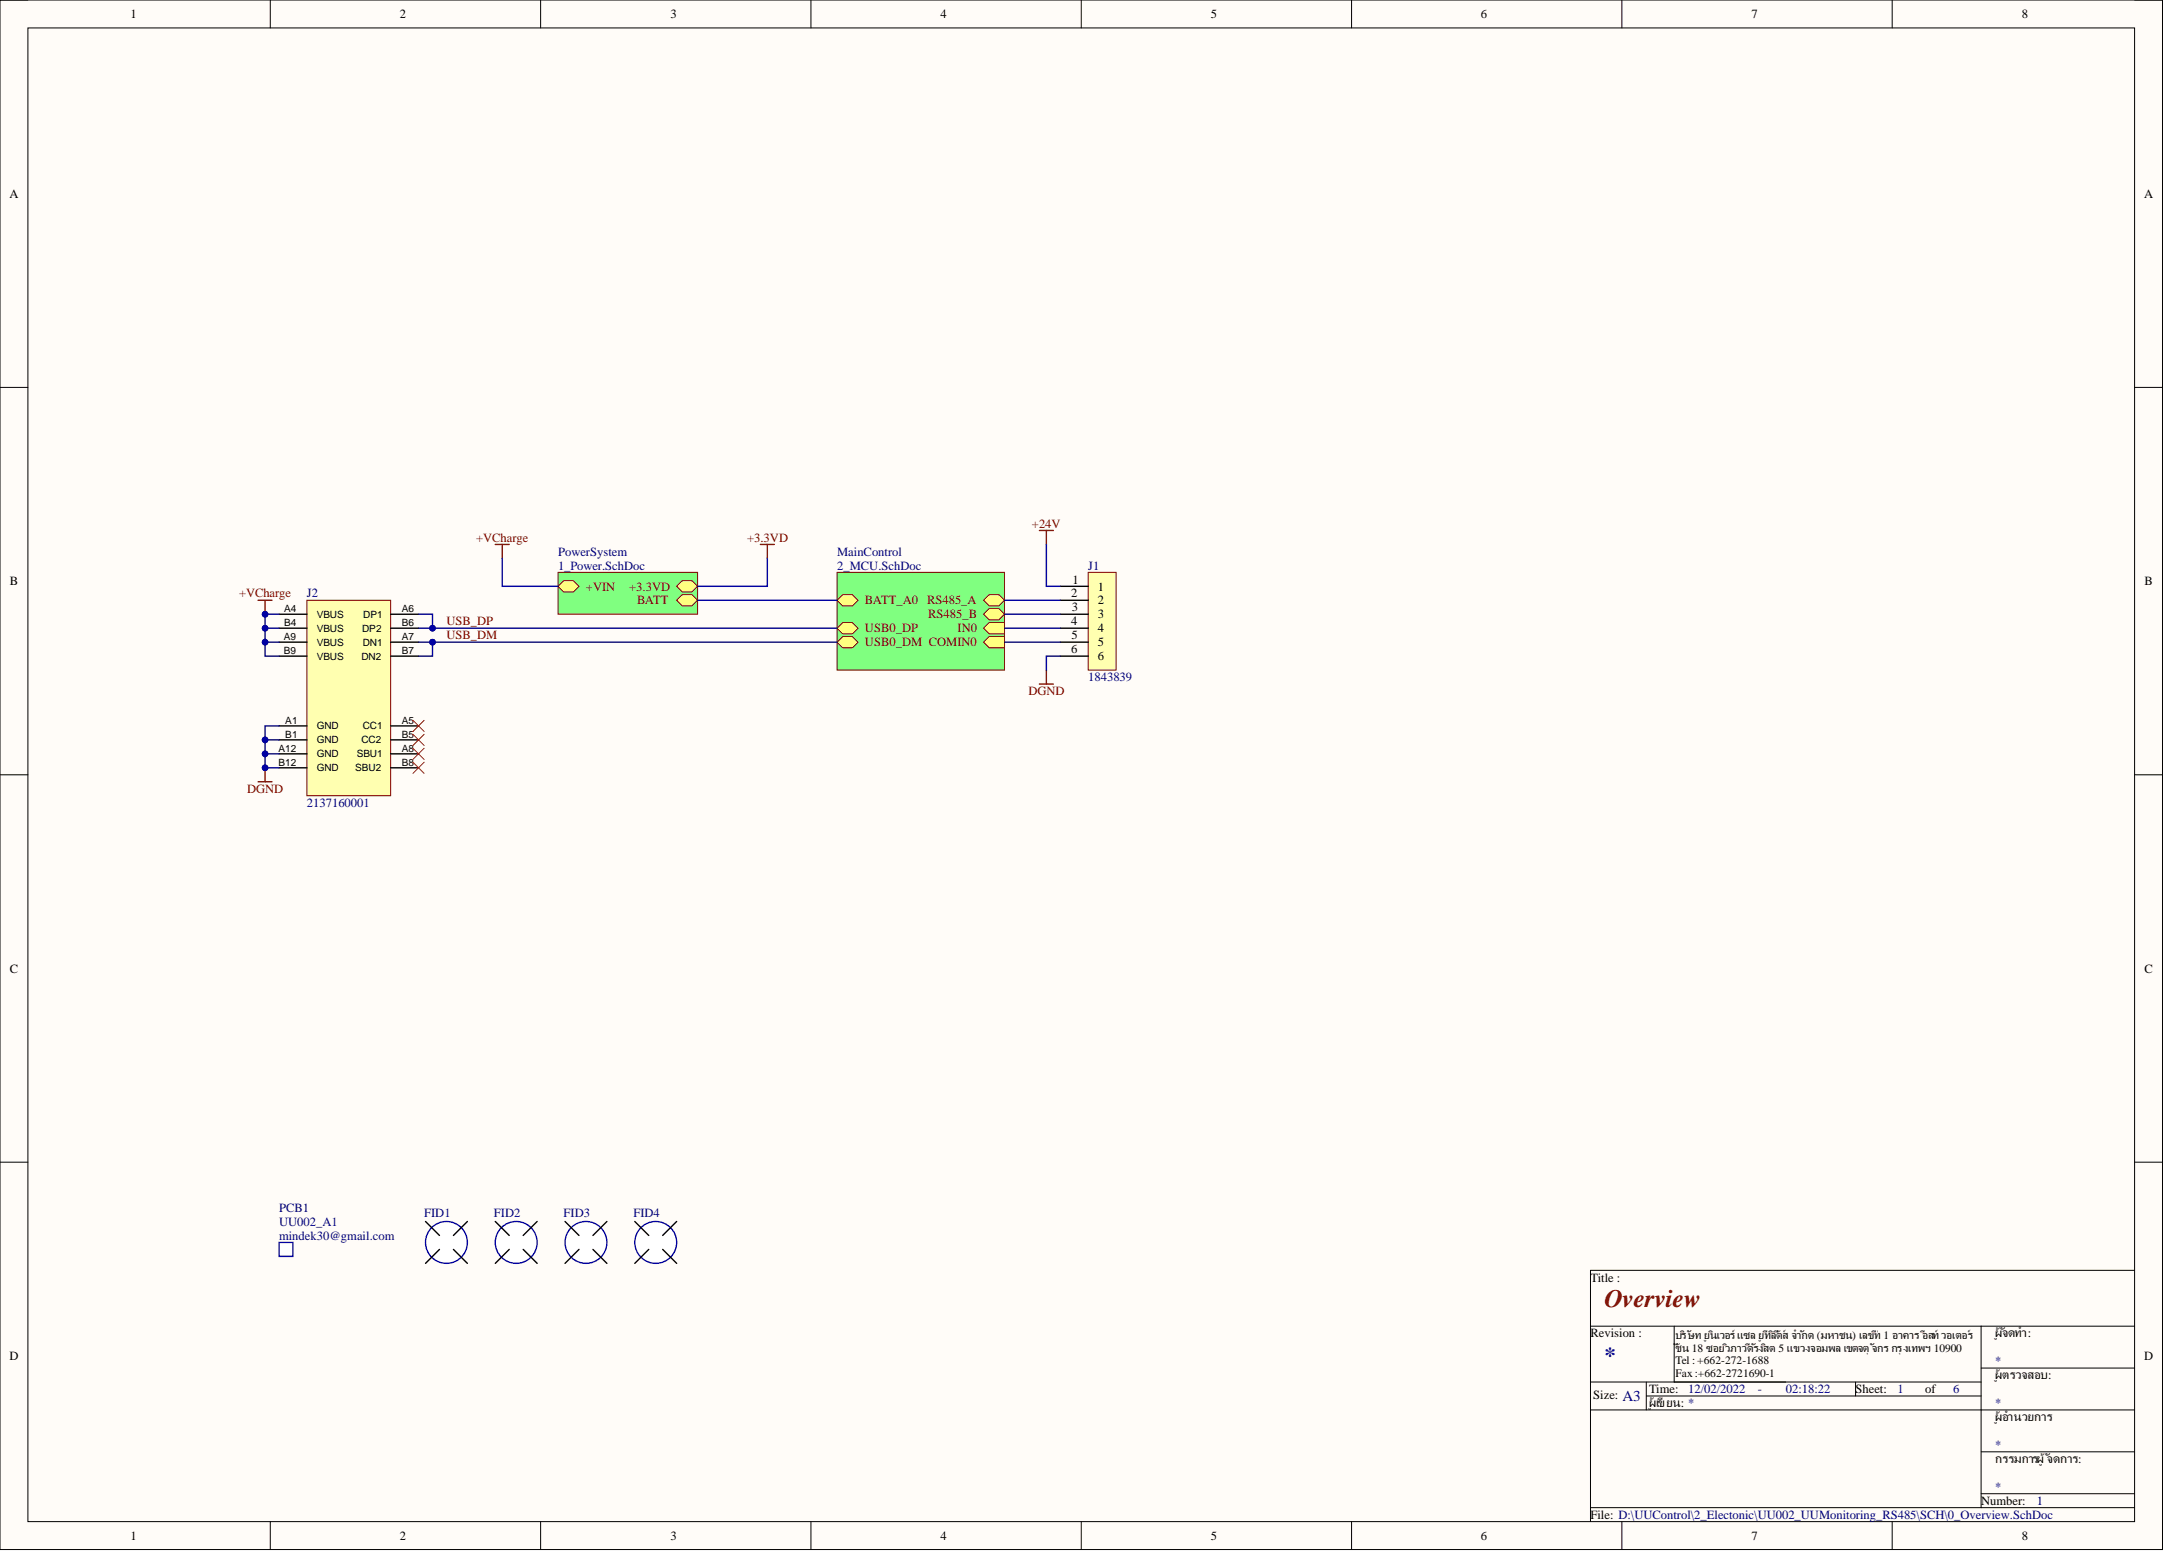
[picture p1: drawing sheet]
<svg xmlns="http://www.w3.org/2000/svg" width="393mm" height="282mm" viewBox="0 0 393 282" stroke-linecap="round" stroke-linejoin="round" font-family="sans-serif">
<defs><g id="words">
<text font-size="4.6" fill="#800000" x="291.6" y="237.5">Overview</text>
<text font-size="4.1" fill="#000080" x="291.6" y="247.7">*</text>
<text font-size="2.7" fill="#000080" x="294.9" y="254.6">A3</text>
<g font-size="2.3">
<text x="23.7" y="3.3">1</text>
<text x="72.7" y="3.3">2</text>
<text x="121.9" y="3.3">3</text>
<text x="170.9" y="3.3">4</text>
<text x="220.1" y="3.3">5</text>
<text x="269.2" y="3.3">6</text>
<text x="318.3" y="3.3">7</text>
<text x="367.5" y="3.3">8</text>
<text x="1.7" y="36">A</text>
<text x="389.7" y="36">A</text>
<text x="1.8" y="106.4">B</text>
<text x="194.9" y="106">1</text>
<text x="199.6" y="107.3">1</text>
<text x="389.8" y="106.4">B</text>
<text x="194.7" y="108.6">2</text>
<text x="194.7" y="113.7">4</text>
<text x="194.8" y="111.1">3</text>
<text x="199.6" y="109.9">2</text>
<text x="199.6" y="112.4">3</text>
<text x="194.7" y="118.7">6</text>
<text x="194.8" y="116.2">5</text>
<text x="199.6" y="114.9">4</text>
<text x="199.6" y="117.5">5</text>
<text x="199.6" y="120">6</text>
<text x="1.8" y="176.8">C</text>
<text x="389.8" y="176.8">C</text>
<text x="289.1" y="232.9">Title :</text>
<text x="289.1" y="243">Revision :</text>
<text x="362.6" y="243">ผู้จัดทำ:</text>
<text x="1.7" y="247.2">D</text>
<text x="362.6" y="250.6">ผู้ตรวจสอบ:</text>
<text x="389.7" y="247.2">D</text>
<text x="289.6" y="254.2">Size:</text>
<text x="299.8" y="253.2">Time:</text>
<text x="299.8" y="255.6">ผู้เขียน: *</text>
<text x="337.3" y="253.2">Sheet:</text>
<text x="350" y="253.2">of</text>
<text x="362.6" y="258.2">ผู้อำนวยการ</text>
<text x="362.6" y="265.8">กรรมการผู้จัดการ:</text>
<text x="360.1" y="273.5">Number:</text>
<text x="23.7" y="279.8">1</text>
<text x="72.7" y="279.8">2</text>
<text x="121.9" y="279.8">3</text>
<text x="170.9" y="279.8">4</text>
<text x="220.1" y="279.8">5</text>
<text x="269.2" y="279.8">6</text>
<text x="289.1" y="276">File: D:\UUControl\2_Electonic\UU002_UUMonitoring_RS485\SCH\0_Overview.SchDoc</text>
<text x="318.3" y="279.8">7</text>
<text x="367.5" y="279.8">8</text>
</g>
<g font-size="2.3" fill="#800000">
<text x="187.6" y="95.9">+24V</text>
<text x="86.6" y="98.4">+VCharge</text>
<text x="135.8" y="98.4">+3.3VD</text>
<text x="106.5" y="107.3">+VIN</text>
<text x="114.4" y="107.3">+3.3VD</text>
<text x="43.4" y="108.6">+VCharge</text>
<text x="81.2" y="113.7">USB_DP</text>
<text x="115.8" y="109.9">BATT</text>
<text x="157.2" y="109.9">BATT_A0</text>
<text x="168.5" y="109.9">RS485_A</text>
<text x="168.7" y="112.4">RS485_B</text>
<text x="81.2" y="116.2">USB_DM</text>
<text x="157.2" y="114.9">USB0_DP</text>
<text x="157.2" y="117.5">USB0_DM COMIN0</text>
<text x="174.1" y="114.9">IN0</text>
<text x="186.9" y="126.3">DGND</text>
<text x="44.9" y="144.1">DGND</text>
</g>
<g font-size="2.3" fill="#000080">
<text x="101.4" y="101">PowerSystem</text>
<text x="152.2" y="101">MainControl</text>
<text x="101.4" y="103.5">1_Power.SchDoc</text>
<text x="152.2" y="103.5">2_MCU.SchDoc</text>
<text x="197.8" y="103.5">J1</text>
<text x="55.8" y="108.6">J2</text>
<text x="197.8" y="123.8">1843839</text>
<text x="55.8" y="146.6">2137160001</text>
<text x="50.7" y="220.2">PCB1</text>
<text x="77.1" y="221.2">FID1</text>
<text x="89.8" y="221.2">FID2</text>
<text x="102.5" y="221.2">FID3</text>
<text x="115.1" y="221.2">FID4</text>
<text x="50.7" y="225.3">mindek30@gmail.com</text>
<text x="50.7" y="222.7">UU002_A1</text>
<text x="362.6" y="248.1">*</text>
<text x="306.9" y="253.2">12/02/2022</text>
<text x="319.5" y="253.2">-</text>
<text x="324.6" y="253.2">02:18:22</text>
<text x="344.9" y="253.2">1</text>
<text x="355" y="253.2">6</text>
<text x="362.6" y="255.7">*</text>
<text x="362.6" y="263.3">*</text>
<text x="362.6" y="270.9">*</text>
<text x="370.2" y="273.5">1</text>
</g>
<g font-size="2.1">
<text x="304.6" y="243.3">บริษัท ยูนิเวอร์แซล ยูทีลิตี้ส์ จำกัด (มหาชน) เลขที่ 1 อาคาร อีสท์วอเตอร์</text>
<text x="304.6" y="245.6">ชั้น 18 ซอยวิภาวดีรังสิต 5 แขวงจอมพล เขตจตุจักร กรุงเทพฯ 10900</text>
<text x="304.6" y="247.9">Tel : +662-272-1688</text>
<text x="304.6" y="250.2">Fax:+662-2721690-1</text>
</g>
<g font-size="1.8">
<text x="51.6" y="113.8">B4</text>
<text x="51.6" y="111.2">A4</text>
<text x="57.6" y="112.3">VBUS</text>
<text x="66" y="112.3">DP1</text>
<text x="73" y="113.8">B6</text>
<text x="73" y="111.2">A6</text>
<text x="51.6" y="118.9">B9</text>
<text x="51.6" y="116.3">A9</text>
<text x="57.6" y="119.9">VBUS</text>
<text x="57.6" y="114.8">VBUS</text>
<text x="57.6" y="117.3">VBUS</text>
<text x="65.7" y="119.9">DN2</text>
<text x="65.8" y="114.8">DP2</text>
<text x="65.9" y="117.3">DN1</text>
<text x="73" y="118.9">B7</text>
<text x="73" y="116.3">A7</text>
<text x="51.9" y="131.5">A1</text>
<text x="73" y="131.5">A5</text>
<text x="50.6" y="136.6">A12</text>
<text x="51.9" y="134.1">B1</text>
<text x="57.6" y="137.6">GND</text>
<text x="57.6" y="135.1">GND</text>
<text x="57.6" y="132.6">GND</text>
<text x="64.8" y="137.6">SBU1</text>
<text x="65.7" y="135.1">CC2</text>
<text x="65.9" y="132.6">CC1</text>
<text x="73" y="134.1">B5</text>
<text x="73" y="136.6">A8</text>
<text x="50.6" y="139.2">B12</text>
<text x="57.6" y="140.2">GND</text>
<text x="64.6" y="140.2">SBU2</text>
<text x="73" y="139.2">B8</text>
</g>
</g></defs>
<path d="M0 0h393.1v281.6h-393.1z" fill-rule="evenodd" fill="#fffcf8"/>
<path d="M0 0h393.1v281.6h-393.1z" fill="none" stroke="#000" stroke-width=".18"/>
<path d="M5.1 5.1h382.9v271.4h-382.9z" fill-rule="evenodd" fill="#fffcf8"/>
<g fill="none" stroke="#000" stroke-width=".18">
<path d="M0 0h5.1M5.1 5.1h382.9v271.4h-382.9zM49.1 0v5.1M98.3 0v5.1M147.4 0v5.1M196.5 0v5.1M245.7 0v5.1M294.8 0v5.1M343.9 0v5.1M388 0h5.1v5.1M0 70.4h5.1M388 70.4h5.1"/>
<path d="M0 140.8h5.1M388 140.8h5.1M0 211.2h5.1M388 211.2h5.1M388 230.9h-98.9v45.6M289.1 251.2h71M289.1 256.2h98.9M289.1 241h98.9M299.2 251.2v5M299.2 253.7h60.9M304.3 241v10.2M337.3 251.2v2.5"/>
<path d="M360.1 248.6h27.9M360.1 241v33M49.1 276.5v5.1M98.3 276.5v5.1M147.4 276.5v5.1M196.5 276.5v5.1M245.7 276.5v5.1M289.1 274h98.9M294.8 276.5v5.1M343.9 276.5v5.1M360.1 263.8h27.9M360.1 271.5h27.9"/>
<path d="M393.1 276.5v5.1"/>
</g>
<path d="M152.2 104h30.4v17.8h-30.4z" fill-rule="evenodd" fill="#80ff80"/>
<path d="M152.2 104h30.4v17.8h-30.4z" fill="none" stroke="#800000" stroke-width=".18"/>
<path d="M153.2 108.1h1.7l1.1 1-1.1 1h-1.7l-1-1z" fill-rule="evenodd" fill="#ffff80"/>
<path d="M153.2 108.1h1.7l1.1 1-1.1 1h-1.7l-1-1z" fill="none" stroke="#800000" stroke-width=".18"/>
<path d="M179.8 108.1h1.8l1 1-1 1h-1.8l-1-1z" fill-rule="evenodd" fill="#ffff80"/>
<path d="M179.8 108.1h1.8l1 1-1 1h-1.8l-1-1z" fill="none" stroke="#800000" stroke-width=".18"/>
<path d="M179.8 110.6h1.8l1 1-1 1h-1.8l-1-1z" fill-rule="evenodd" fill="#ffff80"/>
<path d="M179.8 110.6h1.8l1 1-1 1h-1.8l-1-1z" fill="none" stroke="#800000" stroke-width=".18"/>
<path d="M153.2 113.2h1.7l1.1 1-1.1 1h-1.7l-1-1z" fill-rule="evenodd" fill="#ffff80"/>
<path d="M153.2 113.2h1.7l1.1 1-1.1 1h-1.7l-1-1z" fill="none" stroke="#800000" stroke-width=".18"/>
<path d="M153.2 115.7h1.7l1.1 1-1.1 1h-1.7l-1-1z" fill-rule="evenodd" fill="#ffff80"/>
<path d="M153.2 115.7h1.7l1.1 1-1.1 1h-1.7l-1-1z" fill="none" stroke="#800000" stroke-width=".18"/>
<path d="M179.8 113.2h2.8v2h-2.8l-1-1z" fill-rule="evenodd" fill="#ffff80"/>
<path d="M179.8 113.2h2.8v2h-2.8l-1-1z" fill="none" stroke="#800000" stroke-width=".18"/>
<path d="M179.8 115.7h2.8v2h-2.8l-1-1z" fill-rule="evenodd" fill="#ffff80"/>
<path d="M179.8 115.7h2.8v2h-2.8l-1-1z" fill="none" stroke="#800000" stroke-width=".18"/>
<path d="M101.4 104h25.4v7.6h-25.4z" fill-rule="evenodd" fill="#80ff80"/>
<path d="M101.4 104h25.4v7.6h-25.4z" fill="none" stroke="#800000" stroke-width=".18"/>
<path d="M124 105.5h1.8l1 1.1-1 1h-1.8l-1-1z" fill-rule="evenodd" fill="#ffff80"/>
<path d="M124 105.5h1.8l1 1.1-1 1h-1.8l-1-1z" fill="none" stroke="#800000" stroke-width=".18"/>
<path d="M124 108.1h1.8l1 1-1 1h-1.8l-1-1z" fill-rule="evenodd" fill="#ffff80"/>
<path d="M124 108.1h1.8l1 1-1 1h-1.8l-1-1z" fill="none" stroke="#800000" stroke-width=".18"/>
<path d="M102.5 105.5h1.7l1 1.1-1 1h-1.7l-1.1-1z" fill-rule="evenodd" fill="#ffff80"/>
<path d="M102.5 105.5h1.7l1 1.1-1 1h-1.7l-1.1-1z" fill="none" stroke="#800000" stroke-width=".18"/>
<path d="M188.9 96.4h2.6M190.2 96.4v2.5" fill="none" stroke="#800000" stroke-width=".25"/>
<path d="M50.7 225.8h2.6v2.5h-2.6z" fill-rule="evenodd" fill="#fff"/>
<path d="M50.7 225.8h2.6v2.5h-2.6z" fill="none" stroke="#00f" stroke-width=".25"/>
<circle cx="81.2" cy="225.8" r="3.8" fill="#fff"/>
<circle cx="81.2" cy="225.8" r="3.8" fill="none" stroke="#00f" stroke-width=".25"/>
<path d="M77.3 222l2.6 2.5M79.9 227.1l-2.6 2.5M82.4 227.1l2.6 2.5M85 222l-2.6 2.5" fill="none" stroke="#000" stroke-width=".25"/>
<circle cx="93.8" cy="225.8" r="3.8" fill="#fff"/>
<circle cx="93.8" cy="225.8" r="3.8" fill="none" stroke="#00f" stroke-width=".25"/>
<path d="M90 222l2.6 2.5M92.6 227.1l-2.6 2.5M95.1 227.1l2.5 2.5M97.6 222l-2.5 2.5" fill="none" stroke="#000" stroke-width=".25"/>
<circle cx="106.5" cy="225.8" r="3.8" fill="#fff"/>
<circle cx="106.5" cy="225.8" r="3.8" fill="none" stroke="#00f" stroke-width=".25"/>
<path d="M102.7 222l2.5 2.5M105.2 227.1l-2.5 2.5M107.8 227.1l2.5 2.5M110.3 222l-2.5 2.5" fill="none" stroke="#000" stroke-width=".25"/>
<circle cx="119.2" cy="225.8" r="3.8" fill="#fff"/>
<circle cx="119.2" cy="225.8" r="3.8" fill="none" stroke="#00f" stroke-width=".25"/>
<path d="M115.4 222l2.5 2.5M117.9 227.1l-2.5 2.5M120.5 227.1l2.5 2.5M123 222l-2.5 2.5" fill="none" stroke="#000" stroke-width=".25"/>
<path d="M55.8 109.1h15.2v35.5h-15.2z" fill-rule="evenodd" fill="#ffffb0"/>
<path d="M55.8 109.1h15.2v35.5h-15.2z" fill="none" stroke="#800000" stroke-width=".18"/>
<g fill="none" stroke="#000" stroke-width=".25">
<path d="M50.7 119.2h5.1M50.7 114.2h5.1M50.7 116.7h5.1M50.7 111.6h5.1M71 119.2h5.1M71 114.2h5.1M71 116.7h5.1M71 111.6h5.1M50.7 139.5h5.1M50.7 137h5.1M50.7 134.5h5.1M50.7 131.9h5.1"/>
<path d="M71 139.5h5.1M71 137h5.1M71 134.5h5.1M71 131.9h5.1"/>
</g>
<path d="M48.2 139.5v2.6M46.9 142.1h2.6" fill="none" stroke="#800000" stroke-width=".25"/>
<circle cx="48.2" cy="139.5" r=".51" fill="#000080"/>
<circle cx="48.2" cy="139.5" r=".51" fill="none" stroke="#000080" stroke-width=".18"/>
<path d="M75.1 138.5l2 2.1M75.1 136l2 2M75.1 133.4l2 2.1M75.1 130.9l2 2M77.1 138.5l-2 2.1M77.1 136l-2 2M77.1 133.4l-2 2.1M77.1 130.9l-2 2" fill="none" stroke="#f00" stroke-width=".18"/>
<path d="M138.2 98.9h2.5M139.5 98.9v2.6M188.9 124.3h2.6M190.2 121.8v2.5" fill="none" stroke="#800000" stroke-width=".25"/>
<path d="M197.8 104h5.1v17.8h-5.1z" fill-rule="evenodd" fill="#ffffb0"/>
<path d="M197.8 104h5.1v17.8h-5.1z" fill="none" stroke="#800000" stroke-width=".18"/>
<path d="M192.7 106.6h5.1M192.7 109.1h5.1M192.7 111.6h5.1M192.7 114.2h5.1M192.7 116.7h5.1M192.7 119.2h5.1" fill="none" stroke="#000" stroke-width=".25"/>
<path d="M90 98.9h2.6M91.3 98.9v2.6M46.9 109.1h2.6M48.2 109.1v2.5" fill="none" stroke="#800000" stroke-width=".25"/>
<circle cx="48.2" cy="111.6" r=".51" fill="#000080"/>
<circle cx="48.2" cy="111.6" r=".51" fill="none" stroke="#000080" stroke-width=".18"/>
<path d="M48.2 116.7v2.5h2.5M126.8 109.1h25.4M139.5 101.5v5.1h-12.7" fill="none" stroke="#000080" stroke-width=".25"/>
<circle cx="48.2" cy="116.7" r=".51" fill="#000080"/>
<circle cx="48.2" cy="116.7" r=".51" fill="none" stroke="#000080" stroke-width=".18"/>
<path d="M48.2 114.2v2.5h2.5" fill="none" stroke="#000080" stroke-width=".25"/>
<circle cx="48.2" cy="116.7" r=".51" fill="#000080"/>
<circle cx="48.2" cy="116.7" r=".51" fill="none" stroke="#000080" stroke-width=".18"/>
<circle cx="48.2" cy="114.2" r=".51" fill="#000080"/>
<circle cx="48.2" cy="114.2" r=".51" fill="none" stroke="#000080" stroke-width=".18"/>
<path d="M48.2 137v2.5h2.5" fill="none" stroke="#000080" stroke-width=".25"/>
<circle cx="48.2" cy="139.5" r=".51" fill="#000080"/>
<circle cx="48.2" cy="139.5" r=".51" fill="none" stroke="#000080" stroke-width=".18"/>
<circle cx="48.2" cy="137" r=".51" fill="#000080"/>
<circle cx="48.2" cy="137" r=".51" fill="none" stroke="#000080" stroke-width=".18"/>
<path d="M48.2 134.5v2.5h2.5" fill="none" stroke="#000080" stroke-width=".25"/>
<circle cx="48.2" cy="137" r=".51" fill="#000080"/>
<circle cx="48.2" cy="137" r=".51" fill="none" stroke="#000080" stroke-width=".18"/>
<circle cx="48.2" cy="134.5" r=".51" fill="#000080"/>
<circle cx="48.2" cy="134.5" r=".51" fill="none" stroke="#000080" stroke-width=".18"/>
<path d="M50.7 111.6h-2.5v2.6h2.5" fill="none" stroke="#000080" stroke-width=".25"/>
<circle cx="48.2" cy="111.6" r=".51" fill="#000080"/>
<circle cx="48.2" cy="111.6" r=".51" fill="none" stroke="#000080" stroke-width=".18"/>
<circle cx="48.2" cy="114.2" r=".51" fill="#000080"/>
<circle cx="48.2" cy="114.2" r=".51" fill="none" stroke="#000080" stroke-width=".18"/>
<path d="M50.7 131.9h-2.5v2.6h2.5" fill="none" stroke="#000080" stroke-width=".25"/>
<circle cx="48.2" cy="134.5" r=".51" fill="#000080"/>
<circle cx="48.2" cy="134.5" r=".51" fill="none" stroke="#000080" stroke-width=".18"/>
<path d="M76.1 116.7h2.5v2.5h-2.5" fill="none" stroke="#000080" stroke-width=".25"/>
<circle cx="78.6" cy="116.7" r=".51" fill="#000080"/>
<circle cx="78.6" cy="116.7" r=".51" fill="none" stroke="#000080" stroke-width=".18"/>
<path d="M76.1 111.6h2.5v2.6h-2.5" fill="none" stroke="#000080" stroke-width=".25"/>
<circle cx="78.6" cy="114.2" r=".51" fill="#000080"/>
<circle cx="78.6" cy="114.2" r=".51" fill="none" stroke="#000080" stroke-width=".18"/>
<path d="M78.6 114.2h73.6" fill="none" stroke="#000080" stroke-width=".25"/>
<circle cx="78.6" cy="114.2" r=".51" fill="#000080"/>
<circle cx="78.6" cy="114.2" r=".51" fill="none" stroke="#000080" stroke-width=".18"/>
<path d="M78.6 116.7h73.6" fill="none" stroke="#000080" stroke-width=".25"/>
<circle cx="78.6" cy="116.7" r=".51" fill="#000080"/>
<circle cx="78.6" cy="116.7" r=".51" fill="none" stroke="#000080" stroke-width=".18"/>
<path d="M190.2 98.9v7.7h2.5M91.3 101.5v5.1h10.1M182.6 109.1h10.1M182.6 111.6h10.1M182.6 114.2h10.1M182.6 116.7h10.1M192.7 119.2h-2.5v2.6" fill="none" stroke="#000080" stroke-width=".25"/>
<use href="#words"/>
</svg>
